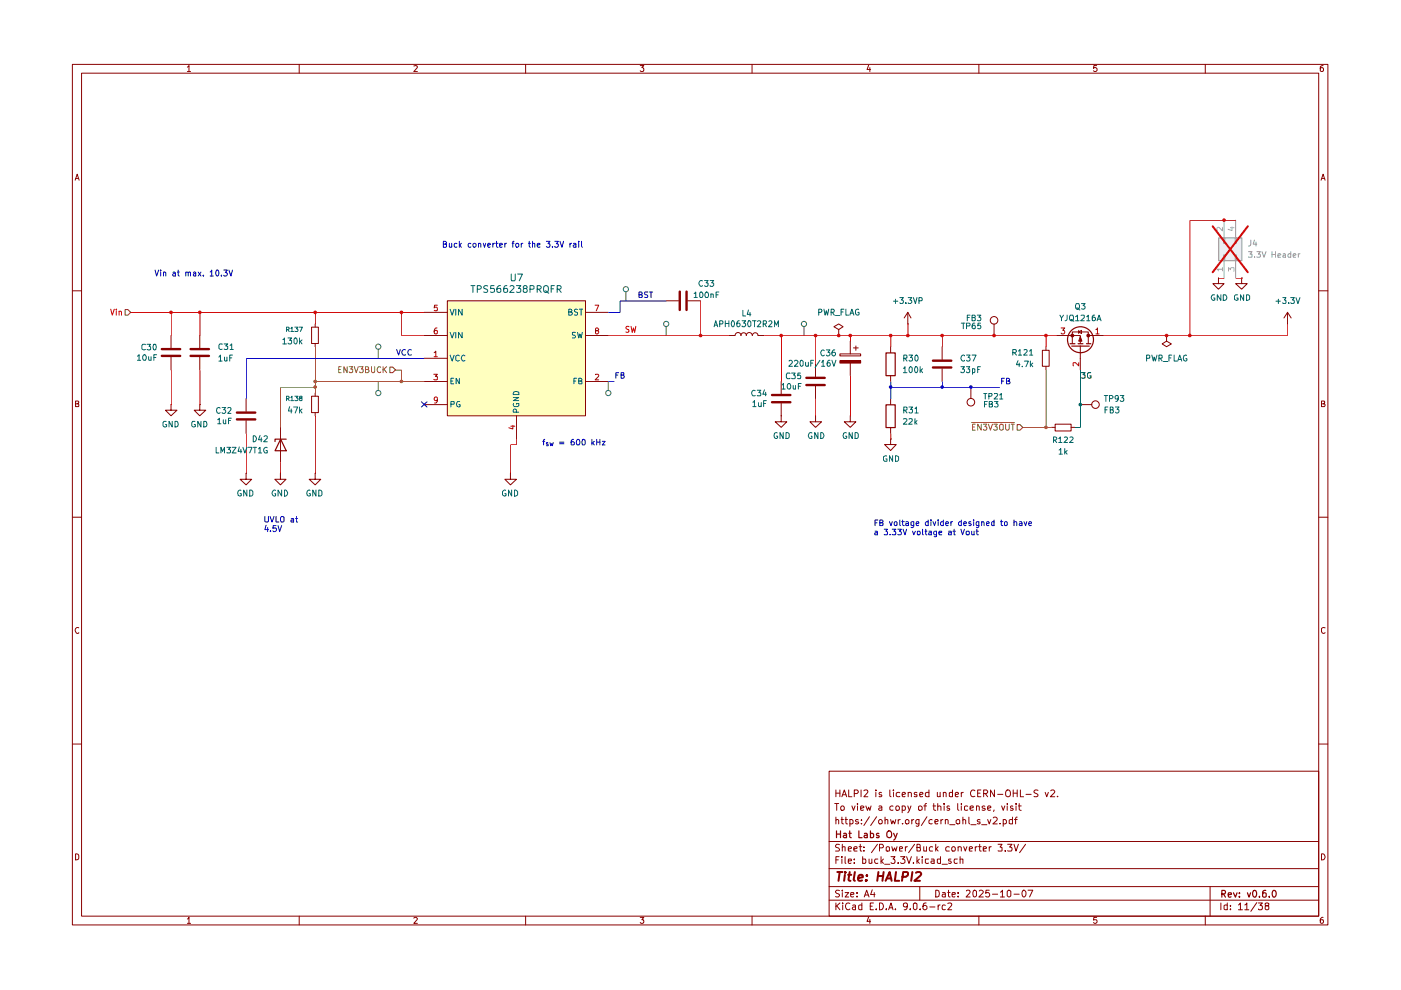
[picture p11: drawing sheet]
<svg xmlns="http://www.w3.org/2000/svg" width="297mm" height="210mm" viewBox="0 0 297 210" stroke-linecap="round" stroke-linejoin="round" font-family="sans-serif">
<g fill="none" stroke="#890000" stroke-width=".21">
<path d="M15.3 13.7h266.2v182.4h-266.2zM17.3 15.5h262.3v178.7h-262.3zM39.7 14.2l.4-.3v1.3M39.7 15.2h.7M63.4 13.7v1.8M87.7 14l.5-.1 .3 .3-.8 1h.8M111.4 13.7v1.8M135.7 13.9h.8l-.4 .4 .4 .3-.1 .5-.5 .1-.2-.2M159.4 13.7v1.8M184.2 13.8l-.4 1h.8M184.4 14.3v.9M207.5 13.7v1.8"/>
<path d="M232.5 13.9h-.6l-.1 .6 .5-.2 .3 .3v.3l-.3 .3-.5-.2M255.5 13.7v1.8M280.5 13.9l-.6 .3v.8l.3 .2 .3-.1v-.7l-.3-.1-.3 .3M15.9 38.2l.5-1.3 .4 1.3M16 37.9h.6M280.1 38.2l.4-1.3 .4 1.3M280.3 37.9h.6M15.3 61.7h2M279.6 61.7h1.9M16 85.6h.4l.3-.2-.2-.4h-.5v1.2h.6l.1-.5-.3-.1M280.2 85.6l.6-.1v-.5h-.6v1.2l.7-.1v-.3l-.3-.2M15.3 109.7h2"/>
<path d="M279.6 109.7h1.9M16.7 133.1a.58 .58 0 0 0-.8 .6 .58 .58 0 0 0 .8 .5v-.1M280.9 133.1a.46 .46 0 0 0-.7 .2v.7l.2 .2 .3 .1 .2-.2M15.3 157.8h2M279.6 157.8h1.9M175.8 163.5h103.8v30.7h-103.8zM175.8 178.4h103.8M177 170.4h.8M177.2 173.9l.2-.1 .4 .1v.8M177.2 167.5v1.4M177.2 173.2v1.5M177.2 168.2h.9"/>
<path d="M177.4 170.4v1.4M178 179.1l-.6-.1-.2 .2v.4l.5 .2 .3 .4-.2 .2h-.7M178.1 167.5v1.4M178.2 171.1l.3-.2h.3l.2 .2-.1 .6h-.6zM178.3 173.8h.5M178.5 173.2v1.3l.3 .2M178.5 168.9l.5-1.4 .5 1.4M178.6 179.7l.2-.2 .4 .1v.8M178.6 179v1.4M178.7 168.5h.6M179.2 173.8h.5M179.3 173.2v1.3l.4 .2"/>
<path d="M179.9 167.5v1.4h.7M180.2 173.8h.4l.3 .2-.1 .6h-.6M180.2 173.8v1.4M180.6 170.9l.4 .9 .3-.9M181.1 168.3h.6l.3-.3v-.3l-.3-.2h-.6v1.4M181.8 170.4v.1M181.8 170.9v.9M182 173.8h-.4l-.2 .2 .2 .3h.4l.1 .2-.3 .2-.4-.1M182.1 179.5h.6M182.4 179v1.3l.1 .1h.2M182.5 171.4l.7-.2-.1-.2h-.6v.7h.6M182.6 167.5v1.4"/>
<path d="M182.6 174.6v.1M182.6 173.8v.1M183.2 179.6v.1M183.2 167.7l.5-.2 .3 .2-.1 .4-.7 .8h.8M183.6 170.9l.3 .9 .3-.7 .2 .7 .3-.9M184.3 173.2l-1.1 1.8M185.7 167.5v.2M185.7 168v.9M185.9 173.2l-1.3 1.8M186 179l-1.2 1.8M186.3 174l.2-.2h.3l.2 .2v.6h-.6zM186.4 171l.4-.1 .2 .1v.8"/>
<path d="M186.5 179.8l.7-.1a.45 .45 0 0 0-.2-.7h-.5v1.4M186.9 168.1l-.4-.1-.1 .3 .1 .2h.4l.1 .3-.2 .1-.4-.1M187 171.2l-.7 .3 .2 .3 .5-.1M187.6 173.9l.3-.1h.3v.9M187.6 173.2v1.5M187.9 179.7l.3-.2 .4 .2-.1 .7h-.6zM188.7 167.5v1.3l.2 .1M188.8 173.8l.3 .9 .2-.7 .4 .7 .2-.9M189.1 179.5l.2 .9 .4-.6 .2 .6 .3-.9M189.3 171a.45 .45 0 0 0-.6 .1v.6h.6M189.4 167.5v.2M189.4 168v.9"/>
<path d="M190 171l.4-.1 .3 .2-.1 .6h-.6zM190.4 173.8v.9M190.8 168.1l-.4-.1-.4 .3 .1 .5h.7M190.9 173.8l-.5 .2M191.3 171l.4-.1 .3 .2-.1 .6h-.6M191.3 168.5l.7-.2-.2-.3h-.3l-.2 .2v.6l.2 .1 .4-.1M191.3 170.9v1.4M191.4 174.6v.1M192 179.5v.9M192.2 173.8h.3l.2 .2v.4l-.2 .3h-.3l-.2-.3v-.4zM192.4 179.5l-.4 .3M192.5 170.9l.3 .9"/>
<path d="M192.6 168.1l.4-.1 .2 .2v.7M192.6 168v.9M193.1 170.9l-.6 1.4M193.3 173.8v.9M193.7 173.8l-.4 .2M193.9 179l-1.3 1.8M194.4 179.7h.6l.1-.5-.7-.2v1.4h.7l.1-.4-.1-.2-.3-.1M194.4 168.1l-.4-.1-.2 .2 .2 .3h.4v.3h-.6M194.8 171a.45 .45 0 0 1 .7 .1l-.1 .6-.4 .1-.2-.1zM194.8 173.8v1.1l-.2 .3-.4-.1M194.8 173.8h-.4l-.2 .2v.6h.6M195 168.5l.7-.2-.2-.3h-.3l-.2 .2v.6l.2 .1 .4-.1"/>
<path d="M195.9 179.5v.9h.5M195.9 170.9h.5M196.4 170.4l-.3 .2v1.2M196.4 179.5v.9M196.5 173.2l-1.2 1.8M197 168.1l-.5-.1-.3 .3 .1 .5h.7M197 167.5v1.4M197.6 173.8a.45 .45 0 0 0-.6 .2v.6h.6M197.7 179.6l-.4-.1-.3 .3 .1 .6h.6M197.8 170.9h.6M198 170.4v1.2l.4 .2M198.2 174.3l.7-.2-.2-.3h-.3l-.2 .1v.6l.2 .2 .4-.1"/>
<path d="M198.4 179v1.4M198.5 179.9l.4 .5M198.7 168v.8h.6M198.8 171l.3-.1 .4 .1v.8M198.8 170.4v1.4M198.9 179.5l-.5 .6M199.3 168v.9M199.5 173.8v.9M199.9 173.8l-.4 .2M200 168.1l.4-.1 .2 .2v.7M200 168v.9M200.2 170.4v.1"/>
<path d="M200.2 170.9v.9M200.4 173.9l.2-.1 .4 .1v.8M200.4 173.8v.9M201.3 179.6a.52 .52 0 0 0-.8 .2l.2 .6h.6M201.3 171l-.4-.1-.1 .2 .1 .3h.4l.1 .2-.2 .2-.4-.1M201.4 174.9h1.1M201.8 179.8l.2-.3h.3l.2 .3v.6h-.5zM202 168.1h-.7v.7h.7M202 167.5v1.4M202.5 168.5l.7-.2-.1-.3h-.4l-.2 .2v.6l.2 .1 .4-.1M202.7 174a.45 .45 0 0 1 .8-.1v.7l-.3 .1-.4-.1zM203.1 170.4v1.2l.2 .2"/>
<path d="M203.1 179.7l.3-.2 .4 .2v.7M203.1 179.5v.9M203.8 170.4v.1M203.8 168v.9M203.8 170.9v.9M204.2 173.9l.1-.1 .4 .1v.8M204.2 173.2v1.5M204.2 168l-.4 .3M204.3 179.5l.4 .9 .3-.9M205.2 171l-.5-.1-.2 .1v.7h.7M205.4 173.2v1.3l.2 .2M205.7 171.4l.7-.2v-.2l-.5-.1-.2 .1v.6l.2 .2 .5-.1"/>
<path d="M205.8 174.9h1.1M206.7 167.7a.68 .68 0 0 0-1 .4 .68 .68 0 0 0 .7 .8l.3-.1M206.8 179.5v.9M207 171l.2-.1 .4 .1v.8M207 170.9v.9M207.2 179.5l-.4 .3M207.3 168.2h.5M207.5 179.5h.5M207.7 179v1.3l.1 .1h.2M207.8 173.8h-.3l-.3 .1 .1 .3 .5 .1v.3h-.6M208 167.5h-.7v1.4h.7M208.1 174.9h1.1"/>
<path d="M208.6 168.3h.5l.3-.3v-.3l-.3-.2h-.5v1.4M208.8 171l-.3-.1-.3 .2 .3 .3h.3l.1 .2-.3 .2-.4-.1M208.9 168.3l.5 .6M209.4 173.8l.3 .9 .4-.9M209.4 171.4l.7-.2-.2-.3h-.3l-.2 .1v.6l.2 .2 .4-.1M209.7 179.5v.9M210.2 179.5l-.5 .3M210.6 173.4l.2-.2h.3l.3 .5-.1 .2-.8 .8h.9M210.8 171.7l-.1 .4M210.8 167.5v1.4l-.8-1.4v1.4M211.5 168.4h1.1M211.6 179h.8l-.4 .6 .4 .1v.7h-.8"/>
<path d="M212 174.6v.1M212.4 170.9l.3 .9 .3-.9M212.7 173.8h.4l.3 .2-.1 .6h-.6M212.7 173.8v1.4M213.3 167.7l.3-.2h.3a.88 .88 0 0 1 .1 1.3l-.4 .1-.3-.1zM213.6 170.4v.1M213.6 170.9v.9M213.6 179h1l-.5 .6 .4 .1v.7h-.9M214.7 173.8h-.5l-.2 .1v.7h.7M214.7 173.2v1.5M214.7 171l-.3-.1-.2 .2 .2 .3h.3l.1 .2-.1 .2-.5-.1M214.8 168.2h.9"/>
<path d="M214.8 167.5v1.4M215 179l.4 1.4 .5-1.4M215.1 173.8h.6M215.4 170.4v.1M215.4 170.9v.9M215.7 173.2l-.4 .3v1.2M215.7 167.5v1.4M215.9 170.9h.6M216.1 170.4v1.2l.4 .2M216.3 167.5v1.4h.7M217.4 179l-1.2 1.8M217.5 168.4h1.1"/>
<path d="M220.1 167.6l-.6-.1-.3 .2 .1 .4 .8 .4-.1 .3h-.8M221.6 168l.3 .9 .4-.9M222.8 167.7l.6-.2 .2 .4-.9 1h.9M224.2 168.8v.1M16 181a.52 .52 0 0 1 .7 .4v.6a.52 .52 0 0 1-.7 .3zM39.7 194.8l.4-.3v1.3M39.7 195.8h.7M63.4 194.2v1.9M87.7 194.7l.5-.2 .3 .3-.8 1h.8M111.4 194.2v1.9M135.7 194.5h.8l-.4 .5h.3v.7l-.5 .1-.2-.2M159.4 194.2v1.9"/>
<path d="M175.8 190.9h103.8M175.8 188h103.8M175.8 184.2h103.8M177.2 191.5v1.4M177.2 182.3h.5M177.4 192l.7 .9M177.9 181.6h-.7v1.5M178 188.8l-.6-.1-.3 .3 .3 .4 .5 .2 .1 .3-.3 .3-.6-.1M178.1 191.5l-.9 .7M178.5 181.6v.2M178.5 182.1v1M178.6 188.7v.2"/>
<path d="M178.6 189.3v.9M178.7 191.5h.1M178.7 191.9v1M179.2 189.3h.7l-.7 .9h.7M179.2 181.6v1.4l.1 .1M179.9 182.6l.6-.1-.1-.4h-.5v.2v.6l.1 .2 .4-.1M179.9 180l.6-.1-.1-.3-.4-.1-.1 .2v.7h.5M180.2 191.5a.67 .67 0 0 0-.9 .6 .67 .67 0 0 0 .8 .7l.1-.1M180.4 189.7l.6-.1v-.3h-.6v.1v.6l.2 .2 .4-.1M180.8 192h.6v.9M181 180l.7-.1v-.3l-.4-.1-.3 .2 .1 .7h.6M181.1 182.9v.2"/>
<path d="M181.1 182.1v.2M181.4 192.2l-.6 .2-.1 .2 .3 .3 .4-.1M181.7 190v.2M181.7 189.3v.1M182.7 192l-.4-.1-.2 .1v.7l.2 .2 .4-.1M182.7 191.5v1.4M182.9 182.1h.6l.1 .3-.1 .6h-.6M182.9 181.6v1.5M183.2 180.4h.1M183.2 190.2l.5-1.5 .6 1.5M183.4 189.8h.7M184.2 194.4l-.4 .9h.8"/>
<path d="M184.3 182.1v.9l.3 .1 .2-.2M184.4 194.9v.9M184.5 192.1h.4M184.8 182.1v1M184.9 188.7l-.3 1h.9M185.2 191.5h-.7v1.4h.7M185.4 189.3v.9M185.8 192.7v.2M186.1 182.1h-.5l-.2 .3v.4l.3 .3 .4-.1M186.5 191.5a.73 .73 0 0 1 .8 .7 .73 .73 0 0 1-.8 .7zM186.8 181.6v1.5M186.9 182.6l.4 .5"/>
<path d="M187.3 182.1l-.5 .5M187.6 183.2h1.1M187.9 192.7v.2M188.4 192.9l.5-1.4 .4 1.4M188.6 192.5h.7M188.9 181.6h.9l-.5 .5 .4 .1v.8l-.6 .1-.2-.2M189.8 192.7v.2M190.4 182.9v.2M190.7 180l.7-.1-.1-.3-.4-.1-.2 .2 .1 .7h.5M190.9 181.6h1l-.5 .5 .4 .2 .1 .5-.4 .3h-.4l-.2-.2M192.2 181.6l.5 1.5 .5-1.5M192.4 192l-.3 .3-.5-.1-.1-.2 .1-.5h.5a.84 .84 0 0 1 .3 .8 .84 .84 0 0 1-.7 .6"/>
<path d="M193 192.7v.2M193.7 182.9v.2M193.7 191.5h.4l.3 .2v.9l-.3 .3-.4-.3zM194.4 181.6v1.5M194.5 182.6l.4 .5M194.9 182.1l-.5 .5M195 188v2.9M195.1 192.7v.2M195.5 181.6v.2M195.5 182.1v1M196.4 191.5h-.5a.99 .99 0 0 0 0 1.4l.6-.3v-.4l-.3-.2h-.3l-.2 .2M196.9 182.1l-.7 .1v.7l.2 .2 .5-.1"/>
<path d="M197.1 192.3h1.1M197.5 182.1h.5l.1 1M198.1 182.5l-.6 .1-.1 .1 .2 .4 .5-.1M198.4 188.7l.7 .2v1.1l-.4 .2h-.3zM198.9 191.9v1M199.3 191.9l-.4 .3M199.4 182.1l-.7 .1v.7l.3 .2 .4-.1M199.4 181.6v1.5M199.7 183.2h1.2M199.8 189.3h.5l.1 .9M200.4 189.6h-.5l-.2 .2 .2 .4 .5-.1M200.4 192l-.4-.1-.3 .3 .1 .6h.6"/>
<path d="M200.9 191.5h.6l.3 .2-.1 .3-.8 .9h.9M200.9 189.3h.5M201.1 188.7v1.3l.3 .2M201.6 182.1h-.4l-.1 .3 .1 .2h.3l.2 .3-.2 .2-.4-.1M201.9 189.7l.6-.1v-.3h-.5l-.1 .1v.6l.1 .2 .5-.1M203 182.1h-.6l-.1 .3 .1 .6h.6M203.1 190v.2M203.1 189.3v.1M203.6 182.2l.6-.1v1M203.6 181.6v1.5M204.9 188.9l.2-.2h.3l.3 .5-.9 1h.9M205.5 180l.7-.1-.2-.4h-.3l-.2 .2v.6l.1 .1h.5"/>
<path d="M206.4 188.9l.3-.2 .3 .3v.9l-.3 .3a.82 .82 0 0 1-.3-1.3zM207.5 194.2v1.9M207.6 188.9l.2-.2h.3l.4 .5-1 1h1M208.5 180l.6-.1v-.3h-.6v.8h.6M209.7 188.7h-.6l-.1 .7 .6-.1 .2 .3v.3l-.2 .3-.6-.2M210.4 189.6h1.1M212.1 189.2l.4-.5v1.5M212.1 190.2h.9M213.1 180.4h.1M213.6 189l.3-.3 .4 .3v.9l-.3 .3-.4-.3zM215 189.6h1.1M216.9 188.8l.1-.1a.75 .75 0 0 1 .6 .8 .75 .75 0 0 1-.6 .7 1.01 1.01 0 0 1-.1-1.4z"/>
<path d="M218 188.7h1l-.7 1.5M232.5 194.5h-.6l-.1 .6 .6-.1 .2 .5-.3 .3-.5-.2M255.5 194.2v1.9M256.6 188v6.2M258.8 191.5v1.4M260.2 192l-.4-.1-.3 .1v.7l.3 .2 .4-.1M260.2 191.5v1.4M260.9 192.7v.2M260.9 192v.1M262.6 191.9l.4-.4v1.4M262.6 192.9h.8M263.9 191.9l.5-.4v1.4"/>
<path d="M263.9 192.9h.9M266.5 191.4l-1.3 1.8M266.8 191.5h.9l-.6 .5h.5v.8l-.6 .1-.2-.2M268.5 192l-.3-.1v-.4h.8l-.1 .5-.7 .2v.5l.3 .2 .5-.2v-.5l-.2-.2M280.2 181a.65 .65 0 0 1 .7 .7 .65 .65 0 0 1-.7 .6zM280.5 194.5h-.2l-.4 .3 .1 .9a.43 .43 0 0 0 .6-.1 .43 .43 0 0 0-.1-.6h-.5l-.1 .3"/>
</g>
<g fill="none" stroke="#890000" stroke-width=".25">
<path d="M177.4 176.2v1.4M177.4 176.8h.8M178.2 176.2v1.4M178.9 176.8l.4-.1 .2 .1v.8M179.5 177l-.7 .3 .2 .3 .5-.1M180 176.7h.5M180.1 176.2v1.2l.4 .2M182.1 176.2v1.4h.7M183.3 176.8l.4-.1 .2 .1v.8M183.9 177l-.7 .3 .2 .3 .5-.1M184.6 176.8l.4-.1 .2 .2-.1 .6h-.5M184.6 176.2v1.4"/>
<path d="M186.3 176.8l-.3-.1-.2 .2 .2 .3h.3l.1 .2-.2 .2-.4-.1M188.1 176.4l.6-.2a.88 .88 0 0 1 .1 1.3l-.4 .1-.3-.2zM189.5 176.7l.4 .9M190.2 176.7l-.5 1.2-.2 .2M259.1 189.5h.6v-.6l-.6-.1v1.4M259.4 189.5l.4 .7M260.4 189.7l.7-.1-.1-.3h-.5l-.1 .2 .1 .6h.5M261.5 189.3l.4 .9 .4-.9M262.8 190.1v.1M262.8 189.3v.2M264.5 189.3l.3 .9 .4-.9M265.7 188.9l.2-.1a.76 .76 0 0 1 .5 .7 .76 .76 0 0 1-.5 .7 1.01 1.01 0 0 1-.2-1.3z"/>
<path d="M267 190.1v.1M268.4 188.8h-.4l-.3 .3v1l.2 .1 .6-.1-.1-.7-.5-.1-.2 .3M269.1 190.1v.1M269.9 188.9l.2-.1a.73 .73 0 0 1 .6 .7 .73 .73 0 0 1-.6 .7l-.4-.6z"/>
</g>
<g fill="none" stroke="#890000" stroke-width=".42">
<path d="M177.5 184.9h1.1M178 184.9l-.2 1.9M179.1 185.5l-.1 1.3M179.2 184.9v.2M179.8 185.5h.7M180.1 184.9l-.2 1.6 .4 .3M181.2 184.9l-.2 1.6 .2 .3M182 186.2l.9-.2v-.4a.6 .6 0 0 0-.9 .1v1h.8M183.7 186.6l.1 .1h-.3l.2-.1-.1 .2M183.8 185.6v.1M186.2 185.7h1.1M186.2 184.9l-.2 1.9"/>
<path d="M187.3 184.9l-.2 1.9M187.8 186.8l.8-1.9 .4 1.9M188 186.2h1M190 184.9l-.3 1.9h.9M191.3 185.9h.8l.3-.2 .1-.6-.2-.2h-.8l-.3 1.9M193.4 184.9l-.2 1.9M194.2 185.1l.8-.2 .2 .2 .1 .3-1.4 1.4h1.2"/>
</g>
<path d="M94.8 63.8h29.3v24.4h-29.3z" fill="#ffffbf"/>
<path d="M258.3 50.4h4.9v4.8h-4.9z" fill="#efefef"/>
<path d="M59.5 90.6v7.4M52.2 100.4v1.2h-1.3l1.3 1.2 1.2-1.2h-1.2M52.2 100.4h.1M59.5 100.4v1.2h-1.2l1.2 1.2 1.1-1.2h-1.1M59.5 100.4h.1" fill="none" stroke="#890000" stroke-width=".21"/>
<path d="M59.5 93.1l1.2 2.5h-2.4zM60.7 93.1h-2.4v.5" fill="none" stroke="#890000" stroke-width=".25"/>
<path d="M82.7 77.8h.5l.6 .6-.6 .6h-.5z" fill="#fff"/>
<path d="M82.7 77.8h.5l.6 .6-.6 .6h-.5z" fill="none" stroke="#735600" stroke-width=".21"/>
<path d="M71.8 78.3h.4M72.3 77.7h-.5v1.3h.5M73.6 77.7v1.3l-.7-1.3v1.3M74 77.7h.8l-.4 .6h.4v.5l-.3 .2h-.3l-.2-.2M75.1 77.7l.4 1.3 .5-1.3M76.2 77.7h.8l-.4 .6h.4v.5l-.2 .2h-.4l-.2-.2M77.5 78.3h.6v-.5l-.6-.1v1.3h.5l.3-.4-.4-.3M78.8 77.7v1.1l.2 .2 .4-.2v-1.1M80.7 77.9l-.2-.2a.65 .65 0 0 0-.6 .7 .65 .65 0 0 0 .6 .6l.2-.2M81.2 77.7v1.3M81.4 78.3l.6 .7M82 77.7l-.8 .7" fill="none" stroke="#848400" stroke-width=".21"/>
<g fill="none" stroke="#474747" stroke-width=".21">
<path d="M80.2 74v2"/>
<circle cx="80.2" cy="73.5" r=".55"/>
</g>
<path d="M66.1 69.4h1.4v3.4h-1.4zM66.8 68.7v.7M66.8 72.8v.7" fill="none" stroke="#890000" stroke-width=".21"/>
<path d="M26.5 65.6h.6l.6 .6-.6 .6h-.6z" fill="#fff"/>
<path d="M26.5 65.6h.6l.6 .6-.6 .6h-.6z" fill="none" stroke="#735600" stroke-width=".21"/>
<path d="M23.5 65.6l.3 1.2 .4-1.2M24.7 65.6v.1M24.7 66v.8M25.3 66.1l.3-.1 .2 .1v.7M25.3 66v.8" fill="none" stroke="#ca0000" stroke-width=".21"/>
<path d="M34.3 74h3.9M34.3 75.5h3.9M40.4 74h3.9M40.4 75.5h3.9M50.2 87.5h3.9M50.2 88.9h3.9" fill="none" stroke="#890000" stroke-width=".51"/>
<g fill="none" stroke="#890000" stroke-width=".21">
<path d="M36.3 71.1v2.7M36.3 75.7v2.7M42.4 71.1v2.7M42.4 75.7v2.7M36.3 85.8v1.2h-1.2l1.2 1.2 1.2-1.2h-1.2M36.3 85.8h.1M42.4 85.8v1.2h-1.2l1.2 1.2 1.2-1.2h-1.2M42.4 85.8h.1M52.2 84.5v2.7M52.2 89.2v2.7M66.1 84h1.4v3.5h-1.4zM66.8 83.3v.7"/>
<path d="M66.8 87.5v.7M66.8 100.4v1.2h-1.2l1.2 1.2 1.2-1.2h-1.2M66.8 100.4h.1"/>
</g>
<path d="M84.1 74.1l.4 1.2 .4-1.2M86 74.2a.61 .61 0 0 0-.8 .3 .61 .61 0 0 0 .2 .8l.6-.1M87.2 74.2l-.2-.1a.67 .67 0 0 0-.5 .5 .67 .67 0 0 0 .2 .7l.5-.1" fill="none" stroke="#0400c6" stroke-width=".21"/>
<g fill="none" stroke="#474747" stroke-width=".21">
<path d="M80.2 80.9v1.9"/>
<circle cx="80.2" cy="83.3" r=".55"/>
</g>
<path d="M215.7 90h.6l.6 .6-.6 .6h-.6z" fill="#fff"/>
<path d="M215.7 90h.6l.6 .6-.6 .6h-.6z" fill="none" stroke="#735600" stroke-width=".21"/>
<path d="M206 89.6h9.1M206.2 90.5h.4M206.8 89.9h-.6v1.3h.6M208 89.9v1.3l-.7-1.3v1.3M208.5 89.9h.7l-.4 .5 .3 .1v.6l-.5 .1-.1-.2M209.6 89.9l.4 1.3 .4-1.3M210.7 89.9h.7l-.4 .5 .4 .1v.5l-.2 .2h-.4l-.1-.2M211.9 90.1l.3-.2 .5 .2v.9l-.3 .2-.5-.2zM213.2 89.9v1.1l.3 .2h.2l.3-.2v-1.1M214.4 89.9h.7M214.7 89.9v1.3" fill="none" stroke="#848400" stroke-width=".21"/>
<g fill="none" stroke="#890000" stroke-width=".21">
<path d="M89.9 66.2h4.9M89.9 71.1h4.9M89.9 76h4.9M94.8 63.8h29.3v24.4h-29.3zM124.1 66.2h4.9M124.1 71.1h4.9M141.2 63.8h2.7M145.8 63.8h2.7M154.6 71.1h1.2M155.8 71.1a.64 .64 0 0 1 .7-.6 .64 .64 0 0 1 .6 .6M157.1 71.1a.59 .59 0 0 1 .6-.6 .59 .59 0 0 1 .6 .6M158.2 71.1a.64 .64 0 0 1 .7-.6 .64 .64 0 0 1 .6 .6"/>
<path d="M159.5 71.1a.59 .59 0 0 1 .6-.6 .59 .59 0 0 1 .6 .6h1.3M178.1 75h4.4v.5h-4.4zM181 73.8h1M181.5 73.3v1M188.8 73.5v1.3M188.8 79.6v1.3M192.5 68.7h.1M192.5 66.2l-.8 1.2M192.5 66.2l.6 1.2M192.5 66.2v2.5M199.7 73.5v2.7M199.7 78.2v2.7"/>
<path d="M210.8 68.7v2.4M221 74.3h1.4v3.4h-1.4zM221.8 73.5v.8M221.8 77.7v.7M89.9 80.9h4.9M89.9 85.8h4.9M109.5 88.2v4.9M124.1 80.9h4.9M188.8 93.1v1.2h1.2l-1.2 1.2-1.2-1.2h1.2M188.8 93.1h.1M188.8 84.5v1.3M188.8 90.6v1.3"/>
<path d="M205.8 82.1v2.4M222.9 90.6h.8M223.7 89.9h3.4v1.5h-3.4zM227.1 90.6h.8M108.2 100.4v1.2h-1.2l1.2 1.2 1.3-1.2h-1.3M108.2 100.4h.1"/>
<circle cx="210.8" cy="67.9" r=".8"/>
<circle cx="205.8" cy="85.3" r=".8"/>
</g>
<path d="M130.6 79.5h.4M131.2 79h-.6v1.2M131.7 79.5h.5l.1-.4-.6-.1v1.2l.6-.1 .1-.3-.3-.3M135.5 62.5h.4l.3-.2-.2-.4h-.5v1.2l.7-.1v-.4l-.3-.1M137.4 61.9l-.7 .1v.3l.7 .5-.3 .3-.4-.1M137.7 61.9h.7M138 61.9v1.2M212.4 80.8h.4M213 80.2h-.6v1.2M213.4 80.8h.4l.3-.3-.1-.2-.6-.1v1.2h.6l.1-.4-.3-.2" fill="none" stroke="#0400c6" stroke-width=".21"/>
<path d="M144.1 61.8v3.9M145.6 61.8v3.9M197.8 76.5h3.9M197.8 77.9h3.9" fill="none" stroke="#890000" stroke-width=".51"/>
<path d="M187.9 74.8h1.9v4.8h-1.9zM187.9 85.8h1.9v4.9h-1.9z" fill="none" stroke="#890000" stroke-width=".25"/>
<path d="M92 79.4h.7l-.4 .4 .4 .1v.6h-.7M92.1 74.8l.3-.4v1.2M92.1 75.6h.6M92.6 69.5a.72 .72 0 0 0-.5 .6 .72 .72 0 0 0 .2 .7l.4-.2v-.5l-.4-.1-.2 .3M92.7 64.7h-.6v.6l.1-.2h.4l.1 .2v.5h-.6M126.2 64.7h.7l-.5 1.2M126.3 79.4h.5l.1 .3-.7 .8h.7M126.4 70.1l-.1-.4 .4-.2 .2 .4-.2 .2-.4 .1v.4l.1 .2h.3l.2-.3v-.2l-.2-.2M92.7 84.7l-.1 .2h-.5v-.6l.5-.1 .1 .1v.8l-.1 .3h-.5M108.3 90.4h.9M108.7 90.2v.8l-.8-.3" fill="none" stroke="#b00000" stroke-width=".21"/>
<g fill="none" stroke="#006465" stroke-width=".21">
<path d="M95.4 65.6l.5 1.2 .4-1.2M95.4 70.5l.5 1.1 .4-1.1M95.4 75.3l.5 1.3 .4-1.3M96.6 65.6v1.2M96.6 70.5v1.1M97.4 75.5l-.4-.2-.4 .3 .1 .8 .3 .2 .4-.2M98 65.6v1.2l-.8-1.2v1.2M98 70.5v1.1l-.8-1.1v1.1M98.6 75.5l-.3-.2a.6 .6 0 0 0-.5 .7 .6 .6 0 0 0 .7 .5l.1-.1M120.6 66.1h.6v-.5h-.6v1.2h.5l.2-.4-.3-.3M122 70.5h-.7v.4l.7 .4-.1 .3h-.6M122.4 65.6h-.4l-.2 .2 .1 .3 .5 .2v.4l-.1 .1-.5-.1"/>
<path d="M122.4 70.5l.3 1.1 .3-.8 .2 .8 .3-1.1M122.8 65.6h.7M123.2 65.6v1.2M95.6 85.7h.6l.1-.5-.7-.1v1.2M95.6 80.8h.4M96.2 80.2h-.6v1.2h.6M97.4 80.2v1.2l-.7-1.2v1.2M97.5 85.1h-.5a.61 .61 0 0 0-.2 .8 .61 .61 0 0 0 .8 .3v-.4h-.3M108.8 84.3h1.2l-1.2 .6h1.2M108.9 85.5a.45 .45 0 0 0 .2 .7h.6l.3-.2v-.5h-.5v.2M109 83.1h.8l.2 .1v.5h-1.2zM109.5 87.4l-.1-.6h-.5l-.1 .6h1.2"/>
<path d="M121.7 80.8h.4M122.3 80.2h-.6v1.2M122.7 80.8l.6-.1v-.4l-.6-.1v1.2h.6l.1-.5-.3-.1"/>
</g>
<g fill="none" stroke="#474747" stroke-width=".21">
<path d="M170.5 69.2v1.9M129 80.9v1.9"/>
<circle cx="170.5" cy="68.7" r=".55"/>
<circle cx="129" cy="83.3" r=".55"/>
</g>
<path d="M178.1 76.5h4.4v.5h-4.4z" fill="#890000"/>
<g fill="none" stroke="#890000" stroke-width=".21">
<path d="M172.9 77.2v2.7M177.8 69.9l1-.6-1-.6-1 .6 1 .6v1.2M177.8 71.1h.1M178.1 76.5h4.4v.5h-4.4zM180.3 72.3v2.7M180.3 77v2.6M227.4 72.8v-2.4h3.3v2.4M229 73.3v2.7M165.6 88.2v1.2h1.2l-1.2 1.2-1.2-1.2h1.2M165.6 88.2h.1M165.6 80.9v2.7M165.6 85.5v2.7"/>
<path d="M172.9 88.2v1.2h1.3l-1.3 1.2-1.2-1.2h1.2M172.9 88.2h.1M172.9 81.8v2.7M180.3 88.2v1.2h1.2l-1.2 1.2-1.3-1.2h1.3M180.3 88.2h.1"/>
</g>
<path d="M133.4 69.3h-.6v.4l.5 .2 .1 .3-.3 .3-.4-.1M133.8 69.2l.2 1.3 .3-1 .3 1 .2-1.3" fill="none" stroke="#ca0000" stroke-width=".21"/>
<g fill="none" stroke="#474747" stroke-width=".21">
<path d="M132.7 61.8v2M141.2 69.2v1.9"/>
<circle cx="132.7" cy="61.3" r=".55"/>
<circle cx="141.2" cy="68.7" r=".55"/>
</g>
<path d="M163.7 83.8h3.9M163.7 85.3h3.9M171 80.1h3.9M171 81.6h3.9" fill="none" stroke="#890000" stroke-width=".51"/>
<g fill="none" stroke="#890000" stroke-width=".25">
<path d="M226.9 72.9h1M227.2 73.4h3.7M228.6 72.9h1M230.4 72.9h.9"/>
<circle cx="229.1" cy="72" r="2.75"/>
</g>
<path d="M229.1 71.4l.3 1h-.7z" fill="#890000"/>
<path d="M229 71.4l.4 .9h-.7zM230.7 71.1h.8" fill="none" stroke="#890000" stroke-width=".21"/>
<path d="M230.5 70.9h.4v.5h-.4z" fill="#890000"/>
<path d="M230.5 70.9h.4v.5h-.4z" fill="none" stroke="#890000" stroke-width=".21"/>
<path d="M227.1 70.9h.5v.5h-.5z" fill="#890000"/>
<g fill="none" stroke="#890000" stroke-width=".21">
<path d="M258.3 58.9v1.2h1.2l-1.2 1.2-1.1-1.2h1.1M258.3 58.9h.1M263.2 58.9v1.2h1.2l-1.2 1.2-1.2-1.2h1.2M263.2 58.9h.1M224.1 71.1h4.9v1.7M227.1 70.9h.5v.5h-.5zM228.7 70.4l.6-.4v.7zM228.7 70v.7M229 76v2.4M231.5 71.1h2.5M247.3 71.1v1.2l1 .6-1 .6-.9-.6 .9-.6M247.3 71.1h.1"/>
<path d="M273 68.7h.1M273 66.2l-.8 1.2M273 66.2l.7 1.2M273 66.2v2.5M229 85.8h2.5"/>
<circle cx="232.3" cy="85.8" r=".8"/>
</g>
<path d="M225 69.5h.7l-.4 .5 .4 .1v.6l-.6 .1-.1-.2M228.7 76.9v.7l-.7-.7h-.4v.7M232.3 69.9h.2l.2-.4v1.3M232.3 70.8h.7" fill="none" stroke="#b00000" stroke-width=".21"/>
<path d="M229.3 79h.8l-.5 .4 .5 .1v.6h-.8M231.2 79h-.5l-.1 .3v.6l.1 .2h.6v-.4h-.2" fill="none" stroke="#0f0f0f" stroke-width=".21"/>
<path d="M258.4 50.4h4.9v4.9h-4.9z" fill="none" stroke="#a0a0a0" stroke-width=".25"/>
<path d="M259.4 54h.3v1.2h-.3zM259.4 50.4h.3v1.2h-.3zM259.5 46.7v3.7M259.5 55.2v3.7M261.9 54h.2v1.2h-.2zM261.9 50.4h.2v1.2h-.2zM262 46.7v3.7M262 55.2v3.7" fill="none" stroke="#a0a0a0" stroke-width=".21"/>
<path d="M259.2 57.1h-1.2l.3 .3M259.2 48.2v.8l-.9-.8-.3 .3 .1 .4M259.2 56.7v.7M260.5 57.5v-.8l.4 .5 .1-.5h.6v.8M260.9 48.3h.7M261.2 48.1v.8l-.8-.3" fill="none" stroke="#a9a9a9" stroke-width=".21"/>
<path d="M257.1 48l7.5 9.7M264.6 48l-7.5 9.7" fill="none" stroke="#e40000" stroke-width=".42"/>
<g fill="none" stroke="#ca0000" stroke-width=".21">
<path d="M258.4 59h1.2M262 46.7h-9.7v24.5M262 59h1.3M27.7 66.3h62.3M36.3 66.3v4.9M36.3 78.5v7.3M42.4 66.3v4.9M42.4 78.5v7.3M66.9 66.3v2.4M85.2 66.3v4.9h4.8M129 71.2h25.7M148.6 63.8v7.4"/>
<path d="M162 71.2h62.2M165.7 71.2v9.7M173 71.2v6.1M180.3 71.2v1.2M180.3 79.6v8.6M188.9 71.2v2.4M192.5 68.7v2.5M199.8 71.2v2.4M221.8 71.2v2.4M273 68.7v2.5h-39M52.2 91.9v8.5M59.5 98v2.4"/>
<path d="M66.9 88.2v12.2M109.5 93.1v1.2h-1.2v6.1M173 84.6v3.6M188.9 91.9v1.2"/>
</g>
<path d="M66.9 73.6v9.8M83.9 78.5h1.3v2.4M221.8 78.5v12.2M66.9 80.9h23.1M66.9 82.1h-7.4v8.6M216.9 90.7h6.1" fill="none" stroke="#848400" stroke-width=".21"/>
<g fill="none" stroke="#0400c6" stroke-width=".21">
<path d="M32.9 57.3l.3 1.2 .4-1.2M34.1 57.3v.1M34.1 57.7v.8M34.6 57.8l.2-.1 .4 .1v.7M34.6 57.7v.8M36.7 57.8l.3-.1 .2 .1v.7M37.2 58h-.4l-.2 .2 .2 .3 .4-.1M37.6 57.7h.4M37.8 57.3v1.1l.2 .1M39.4 57.8l.2-.1 .3 .1v.7M39.4 57.7v.8M39.9 57.8l.2-.1 .3 .1v.7"/>
<path d="M41 57.8h.5v.7M41.5 58l-.5 .1v.3h.5M42 57.7l.6 .8M42.6 57.7l-.6 .8M43.1 58.4v.1M44.6 57.7l.3-.4v1.2M44.6 58.5h.6M46 57.3a.68 .68 0 0 1 .4 .6 .68 .68 0 0 1-.4 .6l-.3-.5 .1-.6zM46.9 58.4v.1M47.4 57.3h.8l-.4 .5h.3l.1 .5-.3 .2h-.3l-.2-.1M48.5 57.3l.5 1.2 .3-1.2M94 51.8l.6-.1 .1-.3-.3-.2h-.4v1.2h.5l.2-.1v-.5h-.3"/>
<path d="M95.3 51.6v.7l.3 .1 .2-.1M95.8 51.6v.8M96.9 51.7a.36 .36 0 0 0-.6 .1l.1 .5h.5M97.4 51.2v1.2M97.5 51.9l.3 .5M97.8 51.6l-.4 .4M99.8 51.7a.36 .36 0 0 0-.5 .1v.5h.5M100.4 51.7l.3-.1 .2 .2v.4l-.2 .2-.4-.2zM101.5 51.7l.3-.1 .2 .2v.6M101.5 51.6v.8M102.5 51.6l.2 .8 .3-.8M103.4 52l.6-.2-.2-.2-.4 .2v.4l.2 .2 .3-.1"/>
<path d="M104.5 51.6v.8M104.8 51.6l-.3 .2M105.1 51.6h.5M105.3 51.2v1l.3 .2M105.9 52l.6-.2-.1-.2-.5 .1v.6h.5M107 51.6v.8M107.4 51.6l-.4 .2M108.6 51.6h.4M109 51.2h-.3v1.2M109.4 51.7l.3-.1 .3 .2v.4l-.3 .2-.4-.2zM110.5 51.6v.8M110.8 51.6l-.3 .2"/>
<path d="M112 51.6h.5M112.2 51.2v1l.3 .2M112.9 51.7h.5v.7M112.9 51.2v1.2M113.9 52l.6-.2v-.1h-.5l-.1 .5a.36 .36 0 0 0 .6 .1M115.8 51.2h.8l-.4 .5h.3l.1 .1-.1 .5-.5 .1-.2-.1M117.1 52.3v.1M117.6 51.2h.8l-.4 .5 .4 .1v.4l-.3 .2h-.3l-.2-.1M118.7 51.2l.4 1.2 .4-1.2M120.8 51.6v.8M121.2 51.6l-.4 .2M121.6 51.7h.5v.7"/>
<path d="M122.1 51.8l-.6 .3 .2 .3 .4-.1M122.7 51.2v.1M122.7 51.6v.8M123.3 51.2v1l.2 .2M90 76h-37.8v8.6M141.3 63.8h-9.8v2.5h-2.5M115.1 93.6h.4M115.5 93.2l-.2 .1v1M116.2 93.9h-.4v.3l.5 .1-.1 .2h-.4M116.6 93.8l.2 .7 .1-.4 .2 .4 .2-.7M118.6 93.7h1M118.6 94.1h1"/>
<path d="M121.6 93.2h-.3l-.2 .3v.8h.5l.2-.1v-.4l-.2-.1h-.4l-.1 .1M122.4 93.2a.61 .61 0 0 1 .6 .4 .61 .61 0 0 1-.2 .7h-.4l-.1-.1-.1-.5zM123.5 93.2h.3l.3 .2v.8l-.2 .1h-.4zM125.5 93.2v1.1M125.7 93.9l.3 .4M126 93.6l-.5 .4M126.5 93.7h.7M126.5 93.2v1.1M127.2 93.2v1.1M127.7 93.6h.6l-.6 .7h.6M129 80.9h1.3M188.9 80.9v3.7"/>
<path d="M188.9 82.1h23.1M199.8 80.9v1.2M56.2 109.5v1l.1 .2h.4l.2-.2v-1M56.4 111.4l-.2 .9h.7M56.7 111.9v.8M57.3 109.5l.4 1.2 .4-1.2M57.3 112.5v.2M58.5 109.5v1.2h.6M58.5 111.4h-.6l-.1 .6h.6l.2 .1v.4l-.2 .2h-.4l-.2-.2M58.9 111.4l.4 1.3 .4-1.3M59.7 109.5l.5 .2v.8l-.2 .2h-.4l-.1-.2a.82 .82 0 0 1 .2-1zM61.7 109.9h.5l.1 .2v.6h-.6v-.4l.6-.1"/>
<path d="M62.7 109.9h.4M62.8 109.5v1.2h.3M185.5 112.6h.4l.1 .2v.6h-.5v-.4l.5-.1M185.5 110.8h.4M186.1 110.3h-.6v1.1M186.5 110.8h.5l.2-.2-.2-.3h-.5v1.1h.7v-.5l-.2-.1M187.5 112.2h.7l-.4 .4 .4 .2v.5h-.7M188.6 110.6l.3 .8 .3-.8M188.7 113.3v.1M189.2 112.2h.7l-.4 .4 .4 .3-.1 .5-.6-.1M189.7 110.7l.3-.1 .2 .2v.6h-.5zM190.4 112.2h.7l-.4 .4 .4 .3v.3l-.2 .2-.5-.1"/>
<path d="M190.8 110.3v1.1h.1M191.2 110.6h.5M191.4 110.3v1l.3 .1M191.5 112.2l.4 1.2 .3-1.2M192 110.7h.6v.7M192.6 110.9l-.6 .1v.4h.6M193.5 112.6l.2 .8 .4-.8M193.7 110.6v1l-.2 .3-.4-.1M193.7 110.7l-.3-.1-.3 .2v.6h.6M194.2 111l.6-.1-.1-.3-.4 .1-.1 .6 .2 .1h.4M194.5 112.7l.5-.1v.8l-.5-.1zM195.6 112.2v1l.2 .2"/>
<path d="M196.1 112.6h.4M196.3 112.2v1l.2 .2M196.8 110.7l-.4-.1-.2 .2 .1 .6h.5M196.8 110.3v1.1M197 112.6h.5v.8h-.5v-.4l.5-.1M197.4 110.3h.1M197.4 110.6v.8M197.8 110.6l.3 .8 .3-.8M198.6 113.4h-.5l-.1-.2v-.4l.1-.2h.5v1.1h-.5M198.9 110.3h.1M198.9 110.6v.8M199.1 113l.6-.1v-.3h-.5l-.1 .2 .1 .6h.5"/>
<path d="M200 110.7h-.5l-.1 .5a.36 .36 0 0 0 .6 .2M200 110.3v1.1M200.5 111l.6-.1-.2-.3-.3 .1-.1 .6 .2 .1h.3M201.1 112.6h.5l.1 .2v.6h-.6v-.4l.6-.1M201.6 110.6v.8M202 110.6l-.4 .2M202 112.6h.5M202.3 112.2v1.2h.2M203.7 112.2l.4 1.2 .4-1.2M203.8 110.7l-.3-.1-.3 .2 .1 .6h.5M203.8 110.3v1.1M204.3 111l.6-.1-.2-.3-.3 .1-.1 .6 .2 .1h.3"/>
<path d="M204.8 112.8l.2-.2h.4v.8h-.4l-.2-.2zM205.8 110.7h-.4v.3h.4l.1 .3-.1 .1h-.4M206 112.6l.1 .8 .4-.1M206.4 110.3h.1M206.4 110.6v.8M206.5 112.6v.8M206.9 112.6h.6M207.1 112.2v1l.1 .2h.3M207.5 110.6v1l-.2 .3-.3-.1M207.5 110.7l-.3-.1-.3 .2 .1 .6h.5M208.1 110.8l.2-.2 .3 .1v.7M208.1 110.6v.8"/>
<path d="M209.1 111l.6-.1-.1-.3-.4 .1-.1 .6 .2 .1h.4M210.8 110.7l-.4-.1-.2 .2v.6h.6M210.8 110.3v1.1M212.1 110.6h.5M212.3 110.3v1l.3 .1M213 110.8l.4-.2 .2 .2v.6h-.6zM215 110.8l.2-.2 .3 .1 .1 .7M215 110.3v1.1M216.2 110.7h.4l.1 .7M216.7 110.9l-.5 .1-.1 .2 .2 .2h.4M217.1 110.6l.3 .8 .3-.8M218.1 111l.6-.1-.2-.3-.3 .1-.1 .6 .2 .1h.3"/>
</g>
<path d="M229.1 78.5v12.2h-1.2" fill="none" stroke="#009600" stroke-width=".21"/>
<path d="M89.3 85.2l1.2 1.1M90.5 85.2l-1.2 1.1" fill="none" stroke="#020087" stroke-width=".21"/>
<circle cx="66.8" cy="66.2" r=".38" fill="#ca0000"/>
<circle cx="66.8" cy="80.9" r=".38" fill="#848400"/>
<circle cx="36.3" cy="66.2" r=".38" fill="#ca0000"/>
<circle cx="66.8" cy="82.1" r=".38" fill="#848400"/>
<g fill="#ca0000">
<circle cx="42.4" cy="66.2" r=".38"/>
<circle cx="180.3" cy="71.1" r=".38"/>
<circle cx="210.8" cy="71.1" r=".38"/>
</g>
<g fill="#0400c6">
<circle cx="205.8" cy="82.1" r=".38"/>
<circle cx="199.7" cy="82.1" r=".38"/>
</g>
<g fill="#ca0000">
<circle cx="199.7" cy="71.1" r=".38"/>
<circle cx="188.8" cy="71.1" r=".38"/>
<circle cx="192.5" cy="71.1" r=".38"/>
</g>
<circle cx="188.8" cy="82.1" r=".38" fill="#0400c6"/>
<circle cx="85.1" cy="66.2" r=".38" fill="#ca0000"/>
<circle cx="85.1" cy="80.9" r=".38" fill="#848400"/>
<g fill="#ca0000">
<circle cx="165.6" cy="71.1" r=".38"/>
<circle cx="172.9" cy="71.1" r=".38"/>
<circle cx="148.5" cy="71.1" r=".38"/>
<circle cx="177.8" cy="71.1" r=".38"/>
<circle cx="221.8" cy="71.1" r=".38"/>
</g>
<circle cx="229" cy="85.8" r=".38" fill="#009600"/>
<g fill="#ca0000">
<circle cx="247.3" cy="71.1" r=".38"/>
<circle cx="252.2" cy="71.1" r=".38"/>
<circle cx="259.5" cy="46.7" r=".38"/>
</g>
<circle cx="221.8" cy="90.6" r=".38" fill="#848400"/>
<g fill="none" stroke="#006465" stroke-width=".21">
<path d="M108.4 58.1l.1 1.4h.7v-1.4M109.7 58.1h1.1l-.7 1.4M148.9 59.5h-.2a.65 .65 0 0 0-.5 .6 .65 .65 0 0 0 .5 .6l.2-.1M149.4 59.5h.7l-.4 .5h.4v.6l-.6 .1-.1-.1M150.6 59.5h.7l-.4 .5 .4 .1v.4l-.2 .2h-.4l-.1-.1M29.1 75.5l.4-.3v1.2M29.1 76.4h.7M30.4 75.3l.3-.1a.84 .84 0 0 1 .1 1.2h-.3a.78 .78 0 0 1-.1-1.1zM30.8 73.1l-.6-.1-.1 .3v.6a.55 .55 0 0 0 .7 .2M31.2 73h.7l-.3 .4 .3 .2v.5h-.7M31.5 75.6l.1 .8 .4-.1M32 75.6v.8"/>
<path d="M32.5 73.1l.5-.1a.86 .86 0 0 1-.1 1.2l-.4-.1zM32.6 75.8h.4M33.2 75.2h-.6v1.2M46.4 75.7l.4-.4v1.3M46.4 76.6h.7M47.1 73l-.5-.1-.2 .3v.7a.45 .45 0 0 0 .7 .1M47.5 72.9h.8l-.4 .4 .4 .1v.6h-.8M47.6 75.7v.7l.2 .2 .3-.2M48.1 75.7v.9M48.7 75.9h.4M48.8 73.3l.3-.4v1.2M48.8 74.1h.7"/>
<path d="M49.3 75.3h-.6v1.3M60 72h.1l.2-.4v1.3M60 72.9h.7M60.7 69.9l.5-.1 .1-.3-.1-.1h-.5v.9M61 69.9l.3 .4M61.1 71.6h.7l-.4 .6h.4v.5l-.1 .2h-.5l-.1-.2M61.7 69.6l.2-.2v.9M61.7 70.3h.6M62.5 69.4h.7l-.4 .3 .3 .1 .1 .3-.2 .2-.5-.1M62.6 71.6a.68 .68 0 0 1 .4 .7 .68 .68 0 0 1-.4 .6l-.3-.2v-.8zM63.4 69.4h.7l-.4 .9M63.5 71.6v1.3"/>
<path d="M63.7 72.4l.3 .5M64 72.1l-.5 .4M99.8 60.6h.9M100.3 60.6v1.4M101.2 61.3l.7-.1 .1-.4-.3-.2h-.5v1.4M103.4 60.6a.6 .6 0 0 0-.8 .2v.4l.7 .2 .1 .2-.3 .4-.5-.1M104.8 60.6h-.7l-.1 .6h.7l.1 .2v.5h-.8M106.1 60.6h-.3a1.05 1.05 0 0 0-.4 1.3h.7l.1-.5-.1-.2h-.6l-.2 .2M107.5 60.6l-.5 .1-.2 1 .2 .3 .5-.1 .1-.5-.1-.2h-.6l-.1 .2M108.1 60.7l.6-.1 .3 .4-.9 1h.9M109.5 60.6h.9l-.5 .6h.4v.7h-.8M111.2 61.2l-.3-.3 .3-.3h.3l.3 .2-.2 .4h-.4a.46 .46 0 0 0-.3 .4 .46 .46 0 0 0 .3 .4l.5-.1a.52 .52 0 0 0-.2-.7"/>
<path d="M112.4 61.3l.7-.1 .1-.5-.2-.1h-.6v1.4M113.9 61.3l.7-.1 .1-.4-.3-.2h-.5v1.4M114.2 61.3l.5 .7M115.3 60.7l.3-.1a.57 .57 0 0 1 .7 .5v.4a.57 .57 0 0 1-.7 .5l-.1-.1a.99 .99 0 0 1-.2-1.2zM115.6 61.7l.8 .5M116.9 61.2h.5M117.5 60.6h-.6v1.4M118.1 61.3h.6l.3-.2v-.3l-.3-.2h-.6v1.4M118.5 61.3l.5 .7M147.2 62.3l.3-.4v1.2M147.2 63.1h.6M148.4 62l.3-.1a.84 .84 0 0 1 .2 1.2h-.4l-.1-.2z"/>
<path d="M149.6 62l.3-.1a.84 .84 0 0 1 .2 1.2l-.5-.1a.78 .78 0 0 1 0-1zM150.7 62.4l.5-.1v.8M150.7 62.3v.8M151.4 69.3l.3-1.3 .5 1.3M151.5 68.9h.6M151.8 62.5h.5M152.4 61.9h-.6v1.2M152.6 68.7h.5l.2-.2v-.3l-.2-.2h-.5v1.3M153.8 68v1.3M153.8 68.6h.7M154.5 68v1.3M155.3 68a.68 .68 0 0 1 .4 .6 .68 .68 0 0 1-.4 .7l-.3-.5 .1-.6z"/>
<path d="M156.7 68l-.3 .1-.2 .2v.8l.5 .2 .2-.3v-.3l-.2-.2h-.4l-.1 .2M157.3 68h.8l-.4 .5 .4 .2v.3l-.3 .3h-.3l-.2-.2M157.5 65.8v1.2h.6M158.7 65.7l-.3 1h.8M158.8 68l.4 .3v.7l-.3 .3a.75 .75 0 0 1-.1-1.3zM159 66.2v.8M159.5 68h.8M160 68v1.3M160.6 68.2l.5-.2 .2 .3-.8 1h.8M161.8 68.7h.5l.2-.2v-.3l-.2-.2h-.5v1.3M162.2 68.7l.3 .6M163 68.2l.4-.2 .3 .3-.8 1h.8"/>
<path d="M164.2 69.3v-1.3l.4 .9 .4-.9v1.3M167.3 76.6l.4-.2 .3 .4-.8 .9h.8M167.5 79.2l-.6-.1-.2 .3v.6l.2 .3 .6-.1M167.8 79.1h.8l-.3 .4 .3 .2v.5h-.8M168.4 76.6l.2-.2h.3l.3 .2-.1 .4-.7 .7h.8M169.7 76.6l.3-.2 .3 .2v.8l-.3 .3-.3-.2zM169.7 79.1h-.5l-.1 .6 .2-.2 .4 .1v.7l-.6-.1M170.8 76.8v.7l.2 .2 .4-.2M171.4 76.8v.9M171.9 77h.4M172.5 76.4h-.6v1.3M173.6 66.2l.6-.1v-.5h-.6v1.2"/>
<path d="M173.8 76.4l-1 1.5M174.2 76.8l.3-.4v1.3M174.2 77.7h.7M174.7 65.6l.2 1.2 .3-.9 .3 .9 .2-1.2M174.8 74.4l-.3-.2a.65 .65 0 0 0-.5 .6 .65 .65 0 0 0 .5 .7l.3-.2M175.2 74.2h.8l-.5 .5 .5 .2v.3l-.3 .3h-.3l-.2-.2M176 76.4a.72 .72 0 0 0-.6 .5 .72 .72 0 0 0 .2 .8l.4-.1v-.4a.35 .35 0 0 0-.3-.3 .35 .35 0 0 0-.3 .3M176.2 66.2l.6-.1v-.5h-.6v1.2M176.4 76.4l.4 1.3 .4-1.3M176.5 66.2l.4 .6M177 74.2l-.4 .2-.2 .8 .2 .3h.3l.2-.3v-.3l-.1-.2h-.4l-.2 .2M177.1 66.9h1"/>
<path d="M178.3 66.1h.5M178.9 65.6h-.6v1.2M179.3 65.6v1.2h.6M180.2 66.8l.4-1.2 .4 1.2M180.3 66.4h.6M182.1 65.6h-.6l-.1 .3v.6l.1 .2 .4 .1 .2-.1v-.5h-.2M189.4 63.9h1M189.8 63.4v1M190.8 63.1h.7l-.4 .5 .4 .1v.6l-.6 .1-.1-.2M191.5 78.1h.2l.2-.4v1.3M191.5 79h.8M191.6 76l.7-.1v-.4l-.2-.2h-.5v1.3"/>
<path d="M191.9 76l.4 .6M192 64.2v.2M192.6 63.1h.7l-.4 .5 .3 .1 .1 .4-.2 .3h-.4l-.1-.2M192.7 75.3h.8l-.4 .5 .3 .1v.6l-.5 .1-.2-.2M192.8 77.9l.3-.2 .3 .3v.8l-.3 .2a.72 .72 0 0 1-.3-1.1zM193.7 63.1l.4 1.3 .3-1.3M194.2 77.7a.68 .68 0 0 1 .4 .7 .68 .68 0 0 1-.4 .6l-.3-.5 .1-.6zM194.2 75.3a.68 .68 0 0 1 .5 .6 .68 .68 0 0 1-.5 .7l-.2-.3v-.8zM194.8 63.8l.7-.1v-.4l-.2-.2h-.5v1.3M195.1 77.7v1.3M195.3 78.5l.3 .5M195.6 78.2l-.5 .5"/>
<path d="M203.7 77.7h.8l-.4 .6 .4 .1v.4l-.3 .2h-.3l-.2-.2M203.8 68.5h.8M204.2 68.5v1.2M204.5 75.5l-.2-.2a.6 .6 0 0 0-.6 .7 .6 .6 0 0 0 .8 .5v-.1M204.9 77.7h.7l-.3 .6h.3v.5l-.2 .2h-.3l-.2-.2M204.9 75.3h.8l-.4 .5 .3 .1v.6l-.5 .1-.2-.2M204.9 69.1h.6l.2-.4-.2-.2h-.6v1.2M205.1 67.3h.4M205.7 66.8h-.6v1.2M206.1 67.3h.5l.2-.3-.2-.2h-.5v1.2h.5l.2-.1v-.4l-.3-.2M206.1 75.3h.8l-.5 1.3M206.2 78.3h.5v.5l-.2 .2-.3-.1"/>
<path d="M206.2 78.2v1.2M206.7 68.5l-.4 .1-.2 .8 .3 .3 .4-.1v-.5l-.2-.2h-.2l-.3 .3M207.2 66.8h.8l-.5 .4 .4 .1v.6h-.7M207.3 78.3h.3M207.9 77.7h-.6v1.3M207.9 68.5h-.5l-.1 .6 .2-.2 .4 .1v.6h-.6M214.7 74.8h.5l.3-.3-.1-.3-.7-.1v1.2M215.1 74.8l.4 .5M215.8 76.5l-.3 .8h.8M215.9 74.4l.4-.3v1.2M215.9 75.3h.7M216.1 77v.7"/>
<path d="M216.8 77.7h.1M217.1 74.2l.4-.1 .3 .3-.8 .9h.8M217.2 76.6h.8l-.5 1.1M218.3 74.4l.3-.3v1.2M218.3 75.3h.7M218.5 76.6v1.1M218.6 77.3l.4 .4M219 77l-.5 .4M224.7 66.8l.4 .6 .4-.6M225.1 67.4v.6M226.3 66.8v.9l-.5 .3M226.9 66.8h.5a.86 .86 0 0 1 0 1.2 .46 .46 0 0 1-.6-.4z"/>
<path d="M227 67.8h.3l.4 .3M228 67.2l.5-.4v1.2M228 68h.8M228.2 64.4h.5l.1 .1a.65 .65 0 0 1-.4 1.1l-.4-.5zM228.3 65.3h.2l.5 .4M229.2 66.9l.6-.1 .1 .5-.8 .7h.8M229.3 64.4h.8l-.5 .4 .5 .2-.1 .5h-.7M230.4 67.2l.3-.4v1.2M230.4 68h.7M232.1 66.8h-.3l-.2 .3v.8a.42 .42 0 0 0 .5 0 .42 .42 0 0 0 .1-.6l-.4-.1-.2 .3M232.6 68l.4-1.2 .4 1.2M232.7 67.7h.6"/>
<path d="M243.1 76l.7-.1v-.4l-.2-.2h-.5v1.3M244.2 75.3l.3 1.3 .2-.9 .3 .9 .3-1.3M245.7 76l.7-.1v-.4l-.2-.2h-.5v1.3M246 76l.4 .6M246.7 76.6h.9M247.8 75.9h.5M248.4 75.3h-.6v1.3M248.9 75.3v1.3h.6M249.7 76.6l.4-1.3 .4 1.3M249.9 76.2h.6M251.6 75.4l-.1-.1a.64 .64 0 0 0-.6 .6 .64 .64 0 0 0 .5 .7l.3-.2v-.3h-.3M257.5 62.5h-.4a.61 .61 0 0 0-.3 .8 .61 .61 0 0 0 .8 .3v-.4h-.3"/>
<path d="M258.8 62.5v1.2l-.7-1.2v1.2M259.4 62.5h.5a.66 .66 0 0 1 .2 .8 .66 .66 0 0 1-.7 .4zM262.4 62.5h-.4l-.3 .3 .1 .7 .3 .2 .4-.1v-.4h-.3M263.7 62.5v1.2l-.7-1.2v1.2M264.3 62.5h.4l.2 .3v.6l-.4 .3h-.2zM270.5 63.9h1M271 63.4v1M272 63.1h.6l-.3 .5 .3 .1v.5l-.1 .2h-.4l-.1-.2M273.2 64.2v.2M273.7 63.1h.7l-.4 .5 .4 .3-.1 .4-.5 .1-.1-.2M274.8 63.1l.4 1.3 .4-1.3M35.2 89.3h-.5l-.1 .3v.7a.52 .52 0 0 0 .7 .1v-.4h-.2"/>
<path d="M36.5 89.3v1.2l-.7-1.2v1.2M37.1 89.3h.4a.66 .66 0 0 1 .3 .8 .66 .66 0 0 1-.7 .4zM41.3 89.3h-.5l-.1 .3v.7a.52 .52 0 0 0 .7 .1v-.4h-.2M42.6 89.3v1.2l-.7-1.2v1.2M43.2 89.3h.4a.66 .66 0 0 1 .3 .8 .66 .66 0 0 1-.7 .4zM45.8 94.8v1.2h.6M46.2 89l.3-.3v1.2M46.2 89.9h.6M46.7 86.6l-.3-.2a.65 .65 0 0 0-.5 .6 .65 .65 0 0 0 .5 .7l.3-.2M46.8 96v-1.2l.4 .9 .4-.9v1.2M47.1 86.4h.8l-.5 .5 .4 .1 .1 .4-.3 .3h-.3l-.2-.2M47.3 89v.7l.2 .2 .4-.1"/>
<path d="M47.9 89v.9M48.1 94.8h.8l-.4 .5 .4 .2v.4l-.2 .1-.6-.1M48.3 86.6l.2-.2h.3l.2 .2v.3l-.7 .8h.7M48.5 89.2h.4M49 88.7h-.5v1.2M49.2 94.8h.9l-.9 1.2h.9M50.7 94.8l-.2 .9h.7M51.1 95.3v.7M51.5 94.8l.4 1.2 .4-1.2M52.6 94.8h.8l-.5 1.2M53.7 92.4a.64 .64 0 0 1 .7 .6 .64 .64 0 0 1-.7 .7zM53.7 94.8h.7"/>
<path d="M54 94.8v1.2M54.8 95.2l.3-.4v1.2M54.8 96h.7M55.1 92.3l-.3 .9h.8M55.4 92.8v.9M56 92.6l.2-.2 .4 .1 .1 .4-.8 .8h.8M56.7 94.9a.61 .61 0 0 0-.8 .3 .61 .61 0 0 0 .3 .8h.5v-.5h-.3M60.7 84.5l.5-.1 .1-.2-.1-.2h-.5v.9M61 84.5l.3 .4M61.4 86.2l-.2 .9h.7M61.7 84.3l.2-.3v.9M61.7 84.9h.6"/>
<path d="M61.7 86.7v.9M62.3 86.3h.8l-.5 1.3M62.5 84h.7l-.4 .3 .4 .2v.3l-.2 .1h-.5M63.5 86.3v1.3M63.7 84.4l-.2-.1v-.2l.4-.1 .1 .3-.5 .2 .1 .4h.4v-.4l-.1-.1M63.7 87.1l.3 .5M64 86.7l-.5 .4M159.6 85.3l.4-.4v1.3M159.6 86.2h.7M160.1 82.8a.61 .61 0 0 0-.7 .3 .61 .61 0 0 0 .2 .8l.5-.1M160.5 82.7h.8l-.4 .5h.3l.1 .2-.1 .5-.7-.1M160.8 85.4v.6l.2 .2 .4-.2"/>
<path d="M161.4 85.4v.8M161.9 85.5h.4M162.1 82.7l-.4 .9h.8M162.3 83.2v.7M162.5 84.9h-.6v1.3M164.8 91.8l-.1-.1a.64 .64 0 0 0-.6 .6 .64 .64 0 0 0 .5 .7l.3-.2v-.3h-.3M165.8 81.6l.3-.3v1.2M165.8 82.5h.7M166.1 91.7v1.3l-.7-1.3v1.3M166.6 91.7h.4l.3 .4v.5l-.3 .4h-.4zM167.1 81.4h.1a.6 .6 0 0 1 .5 .4 .6 .6 0 0 1-.2 .7h-.3a.78 .78 0 0 1-.1-1.1zM168.2 81.7l.1 .8 .4-.1"/>
<path d="M168.7 81.7v.8M169.3 81.9h.4M169.9 81.3h-.6v1.2M172.1 91.8l-.1-.1a.6 .6 0 0 0-.6 .7 .6 .6 0 0 0 .7 .5v-.4h-.1M173.4 91.7v1.3l-.7-1.3v1.3M174 91.7a.64 .64 0 0 1 .7 .6 .64 .64 0 0 1-.7 .7zM179.4 91.8l-.1-.1a.64 .64 0 0 0-.5 .6 .64 .64 0 0 0 .5 .7l.2-.2v-.3h-.2M180.7 91.7v1.3l-.7-1.3v1.3M181.3 91.7h.3l.4 .4v.5l-.4 .4h-.3zM188 96.7l-.3-.1-.4 .3v.7l.3 .2 .5-.1v-.4h-.3M189.3 96.6v1.2l-.7-1.2v1.2M189.8 96.6l.7 .3v.7l-.2 .2h-.5z"/>
<path d="M191.5 88.8h.5l.3 .2-.8 .9h.8M191.6 87h.5l.2-.2v-.4l-.7-.1v1.3M191.9 87l.4 .6M192.7 88.8h.7v.5l-.8 .6h.8M192.7 86.3h.8l-.4 .5h.3v.7l-.5 .1-.2-.2M194 86.6l.3-.3v1.3M194 88.8v1.1M194 87.6h.7M194.1 89.5l.3 .4M194.4 89.2l-.4 .4M208.6 83.4h.6M208.7 85.7h.4"/>
<path d="M208.9 83.4v1.2M209.3 85.1h-.6v1.2M209.7 84l.5-.1v-.5h-.5v1.2M209.7 85.7h.5l.2-.4-.2-.2h-.5v1.2h.5l.2-.1v-.4l-.2-.1M210.8 85.1h.8l-.4 .4 .3 .1v.6h-.7M210.8 83.5l.5-.1 .2 .4-.7 .8h.7M211.9 83.8l.4-.4v1.2M211.9 84.6h.7M223.4 93.3h.4l.2-.2v-.4l-.6-.1v1.2M223.6 93.3l.4 .5M224.5 93l.3-.4v1.2M224.5 93.8h.6"/>
<path d="M224.6 95.4l.3-.3v1.2M224.6 96.3h.6M225.7 92.7l.4-.1 .2 .4-.7 .8h.7M225.7 95.1v1.2M225.9 95.9l.4 .4M226.3 95.5l-.6 .4M226.8 92.7l.5-.1 .2 .4-.7 .8h.7M234.1 83.8h.8M234.3 86.9h.4M234.5 83.8v1.3M234.9 86.3h-.6v1.3M235.2 84.5h.5l.3-.4-.3-.3h-.5v1.3"/>
<path d="M235.4 86.9l.6-.1v-.4l-.6-.1v1.3l.6-.1 .1-.4-.3-.2M236.5 86.3h.8l-.5 .5 .5 .2v.3l-.3 .3h-.3l-.2-.2M237.1 84.3l-.1 .3h-.4l-.2-.5 .3-.3 .4 .2v.8l-.2 .2-.3 .1M237.5 83.8h.8l-.5 .5h.4v.7l-.5 .1-.2-.2M51.1 104a.61 .61 0 0 0-.7 .3 .61 .61 0 0 0 .1 .7l.3 .2 .4-.1v-.4h-.3M52.3 103.9v1.3l-.6-1.3v1.3M52.9 103.9l.5 .1 .2 .2v.6l-.3 .4h-.4zM58.4 104a.54 .54 0 0 0-.6 .1 .54 .54 0 0 0-.1 .6l.4 .5 .3-.1v-.4h-.1M59.7 103.9v1.3l-.8-1.3v1.3M60.3 103.9a.64 .64 0 0 1 .7 .6 .64 .64 0 0 1-.7 .7zM65.7 104a.61 .61 0 0 0-.7 .3 .61 .61 0 0 0 .1 .7l.4 .2 .3-.1v-.4h-.2M67 103.9v1.3l-.7-1.3v1.3"/>
<path d="M67.6 103.9a.52 .52 0 0 1 .7 .3v.6a.52 .52 0 0 1-.7 .4zM107.2 104l-.2-.1-.5 .3 .1 .8 .4 .2 .3-.1v-.4h-.3M108.5 103.9v1.3l-.7-1.3v1.3M109.1 103.9h.2l.4 .3v.6l-.4 .4h-.2z"/>
</g>
<g fill="none" stroke="#989898" stroke-width=".21">
<path d="M264.7 53.4h.8l-.5 .5 .5 .1v.5h-.8M265.2 50.9v.9l-.2 .3-.3 .1M266 54.5h.1M266 50.9l-.3 .9h.8M266.3 51.3v.9M266.5 53.4h.7l-.4 .5 .4 .1v.4l-.1 .1h-.6M267.6 53.4l.4 1.1 .4-1.1M269.7 53.4v1.1M269.7 54h.7M270.4 53.4v1.1M271 54.2l.5-.2-.1-.2-.4 .1v.6h.5M272.1 53.9l.3-.1 .2 .2v.5h-.5l-.1-.2 .1-.2 .5-.1"/>
<path d="M273.7 53.4v1.1h-.5l-.1-.1 .1-.5h.5M274.2 54.2l.6-.2-.2-.2-.4 .2v.4l.1 .1h.4M275.3 53.8v.7M275.6 53.8l-.3 .2"/>
</g>
</svg>
